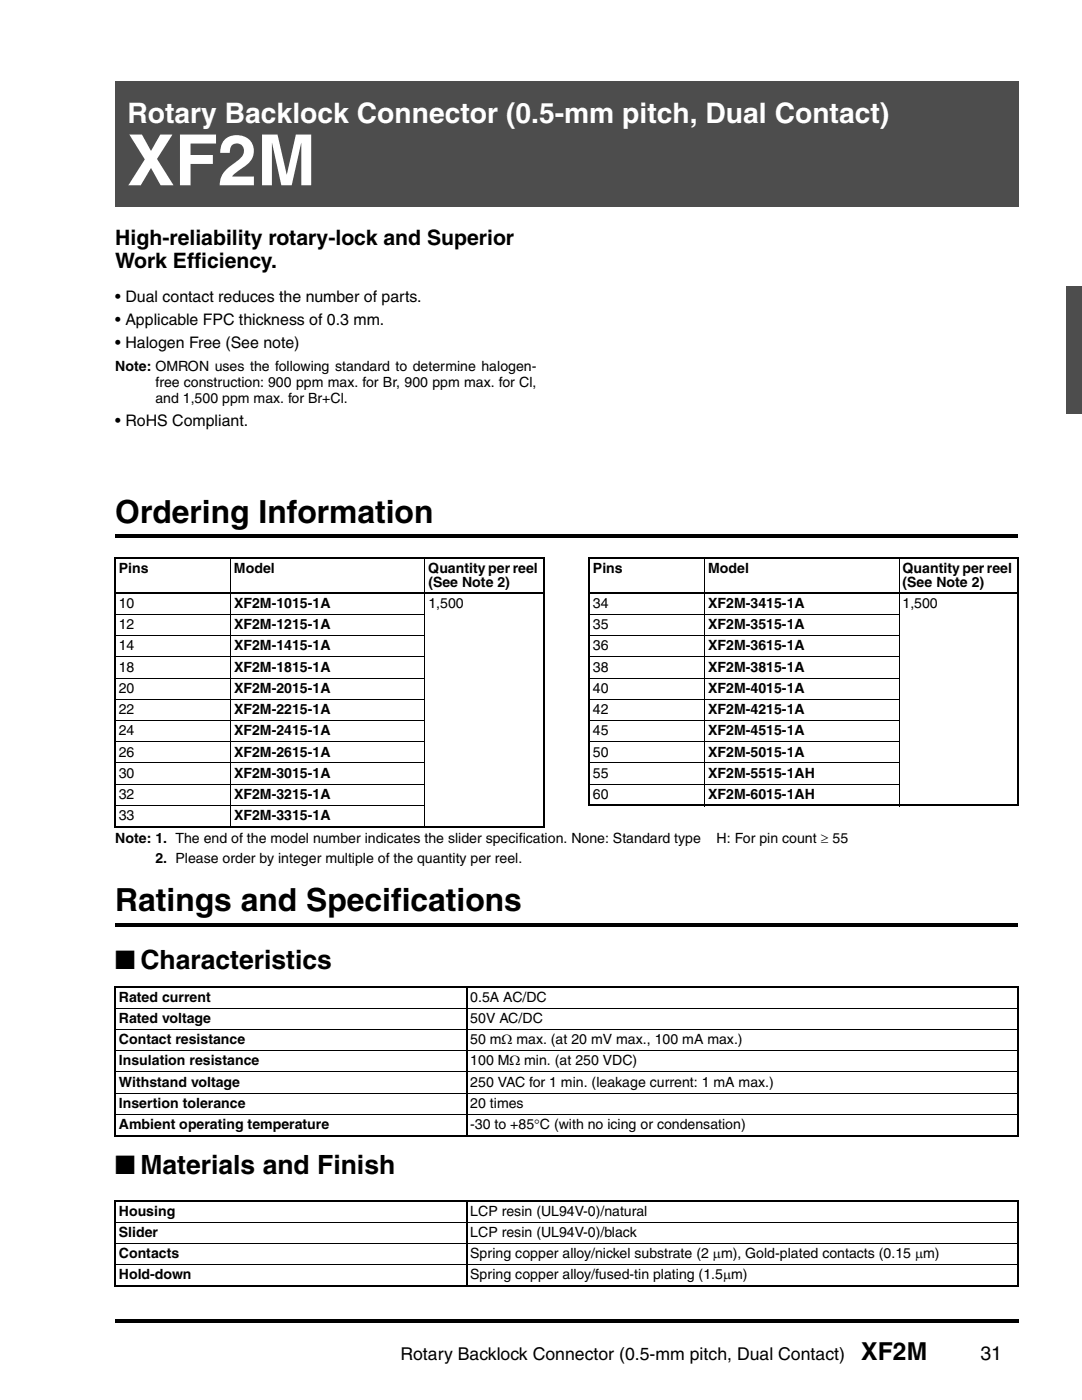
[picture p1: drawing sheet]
<svg xmlns="http://www.w3.org/2000/svg" width="216mm" height="279mm" viewBox="0 0 216 279" stroke-linecap="round" stroke-linejoin="round" font-family="sans-serif">
<defs><g id="words">
<text font-size="14.1" fill="#fff" x="25.4" y="37">XF2M</text>
<g font-size="6.3">
<text x="23" y="104.4">Ordering Information</text>
<text x="23" y="181.9">Ratings and Specifications</text>
</g>
<text font-size="5.6" fill="#fff" x="25.4" y="24.6">Rotary Backlock Connector (0.5-mm pitch, Dual Contact)</text>
<g font-size="5.3">
<text x="23" y="193.5">■ Characteristics</text>
<text x="23" y="234.4">■ Materials and Finish</text>
</g>
<text font-size="4.9" x="171.9" y="271.5">XF2M</text>
<g font-size="4.2">
<text x="23" y="49">High-reliability rotary-lock and Superior</text>
<text x="23" y="53.6">Work Efficiency.</text>
</g>
<text font-size="3.9" x="195.6" y="271.5">31</text>
<text font-size="3.5" x="79.9" y="271.5">Rotary Backlock Connector (0.5-mm pitch, Dual Contact)</text>
<g font-size="3.2">
<text x="23" y="60.3">• Dual contact reduces the number of parts.</text>
<text x="23" y="64.8">• Applicable FPC thickness of 0.3 mm.</text>
<text x="23" y="69.4">• Halogen Free (See note)</text>
<text x="23" y="84.9">• RoHS Compliant.</text>
</g>
<g font-size="2.8">
<text x="23" y="74.1">Note: OMRON uses the following standard to determine halogen-</text>
<text x="31" y="77.3">free construction: 900 ppm max. for Br, 900 ppm max. for Cl,</text>
<text x="31" y="80.5">and 1,500 ppm max. for Br+Cl.</text>
<text x="23.7" y="114.3">Pins</text>
<text x="46.7" y="114.3">Model</text>
<text x="85.5" y="114.3">Quantity per reel</text>
<text x="85.5" y="117.1">(See Note 2)</text>
<text x="118.3" y="114.3">Pins</text>
<text x="141.3" y="114.3">Model</text>
<text x="180.1" y="117.1">(See Note 2)</text>
<text x="180.1" y="114.3">Quantity per reel</text>
<text x="23.7" y="125.6">12</text>
<text x="23.7" y="121.3">10</text>
<text x="46.7" y="125.6">XF2M-1215-1A</text>
<text x="46.7" y="121.3">XF2M-1015-1A</text>
<text x="85.5" y="121.3">1,500</text>
<text x="118.3" y="125.6">35</text>
<text x="118.3" y="121.3">34</text>
<text x="141.3" y="125.6">XF2M-3515-1A</text>
<text x="141.3" y="121.3">XF2M-3415-1A</text>
<text x="180.1" y="121.3">1,500</text>
<text x="23.7" y="129.8">14</text>
<text x="46.7" y="129.8">XF2M-1415-1A</text>
<text x="118.3" y="129.8">36</text>
<text x="141.3" y="129.8">XF2M-3615-1A</text>
<text x="23.7" y="134">18</text>
<text x="46.7" y="134">XF2M-1815-1A</text>
<text x="118.3" y="134">38</text>
<text x="141.3" y="134">XF2M-3815-1A</text>
<text x="23.7" y="138.3">20</text>
<text x="23.7" y="142.5">22</text>
<text x="46.7" y="138.3">XF2M-2015-1A</text>
<text x="46.7" y="142.5">XF2M-2215-1A</text>
<text x="118.3" y="138.3">40</text>
<text x="118.3" y="142.5">42</text>
<text x="141.3" y="138.3">XF2M-4015-1A</text>
<text x="141.3" y="142.5">XF2M-4215-1A</text>
<text x="23.7" y="146.7">24</text>
<text x="46.7" y="146.7">XF2M-2415-1A</text>
<text x="118.3" y="146.7">45</text>
<text x="141.3" y="146.7">XF2M-4515-1A</text>
<text x="23.7" y="151">26</text>
<text x="23.7" y="155.2">30</text>
<text x="46.7" y="151">XF2M-2615-1A</text>
<text x="46.7" y="155.2">XF2M-3015-1A</text>
<text x="118.3" y="151">50</text>
<text x="118.3" y="155.2">55</text>
<text x="141.3" y="151">XF2M-5015-1A</text>
<text x="141.3" y="155.2">XF2M-5515-1AH</text>
<text x="23.7" y="159.4">32</text>
<text x="46.7" y="159.4">XF2M-3215-1A</text>
<text x="118.3" y="159.4">60</text>
<text x="141.3" y="159.4">XF2M-6015-1AH</text>
<text x="23.7" y="163.7">33</text>
<text x="46.7" y="163.7">XF2M-3315-1A</text>
<text x="23" y="168.3">Note: 1. The end of the model number indicates the slider specification. None: Standard type</text>
<text x="31" y="172.1">2. Please order by integer multiple of the quantity per reel.</text>
<text x="143" y="168.3">H: For pin count ≥ 55</text>
<text x="23.7" y="199.9">Rated current</text>
<text x="93.8" y="199.9">0.5A AC/DC</text>
<text x="23.7" y="204.2">Rated voltage</text>
<text x="23.7" y="208.4">Contact resistance</text>
<text x="93.8" y="204.2">50V AC/DC</text>
<text x="93.8" y="208.4">50 mΩ max. (at 20 mV max., 100 mA max.)</text>
<text x="23.7" y="212.6">Insulation resistance</text>
<text x="93.8" y="212.6">100 MΩ min. (at 250 VDC)</text>
<text x="23.7" y="216.9">Withstand voltage</text>
<text x="23.7" y="221.1">Insertion tolerance</text>
<text x="93.8" y="216.9">250 VAC for 1 min. (leakage current: 1 mA max.)</text>
<text x="93.8" y="221.1">20 times</text>
<text x="23.7" y="225.3">Ambient operating temperature</text>
<text x="93.8" y="225.3">-30 to +85°C (with no icing or condensation)</text>
<text x="23.7" y="242.6">Housing</text>
<text x="93.8" y="242.6">LCP resin (UL94V-0)/natural</text>
<text x="23.7" y="246.8">Slider</text>
<text x="23.7" y="251.1">Contacts</text>
<text x="93.8" y="246.8">LCP resin (UL94V-0)/black</text>
<text x="93.8" y="251.1">Spring copper alloy/nickel substrate (2 μm), Gold-plated contacts (0.15 μm)</text>
<text x="23.7" y="255.3">Hold-down</text>
<text x="93.8" y="255.3">Spring copper alloy/fused-tin plating (1.5μm)</text>
</g>
</g></defs>
<path d="M23 16.2h180.2v24.9h-180.2z" fill="#4d4d4d"/>
<path d="M23 263.2h180.2v.7h-180.2z" fill="#000"/>
<path d="M183.3 7.2h19.9v4.3h-19.9z" fill="#fff"/>
<path d="M212.7 57.2h3.2v25.3h-3.2z" fill="#4d4d4d"/>
<g fill="#fff">
<path d="M131.9 49.4h53.6v31.2h-53.6z"/>
<path d="M23 106.5h180.2v1h-180.2z"/>
</g>
<path d="M23 106.7h180v.7h-180z" fill="#000"/>
<path d="M23 106.5h180v1h-180z" fill="#fff"/>
<path d="M23 106.7h180v.7h-180z" fill="#000"/>
<path d="M23 184h180.2v1h-180.2z" fill="#fff"/>
<path d="M23 184.2h180v.7h-180z" fill="#000"/>
<path d="M23 184h180v1h-180z" fill="#fff"/>
<path d="M23 184.2h180v.7h-180z" fill="#000"/>
<g fill="none" stroke="#000" stroke-width=".36">
<path d="M22.8 111.4h85.9M22.8 118.4h85.9M23 111.5v53.3M108.5 111.5v53.3M117.4 111.4h85.9M117.4 118.4h85.9M117.6 111.5v49.1M203.1 111.5v49.1M22.8 165h85.9M117.4 160.8h85.9M22.8 197h180.6M23 197.2v29.2"/>
<path d="M203.2 197.2v29.2M22.8 226.6h180.6M22.8 239.7h180.6M23 239.9v16.5M203.2 239.9v16.5M22.8 256.6h180.6"/>
</g>
<g fill="none" stroke="#000" stroke-width=".2">
<path d="M46 111.2v53.9M84.8 111.2v53.9M140.6 111.2v49.7M179.4 111.2v49.7M22.8 122.6h62.1M22.8 126.9h62.1M22.8 131.1h62.1M22.8 135.3h62.1M22.8 139.6h62.1M117.4 122.6h62.1M117.4 126.9h62.1M117.4 131.1h62.1"/>
<path d="M117.4 135.3h62.1M117.4 139.6h62.1M22.8 143.8h62.1M22.8 148h62.1M22.8 152.3h62.1M22.8 156.5h62.1M117.4 143.8h62.1M117.4 148h62.1M117.4 152.3h62.1M117.4 156.5h62.1M22.8 160.7h62.1M22.8 201.2h180.6"/>
<path d="M22.8 205.5h180.6M22.8 209.7h180.6M22.8 213.9h180.6M22.8 218.2h180.6M22.8 222.4h180.6M22.8 243.9h180.6M22.8 248.1h180.6M22.8 252.4h180.6"/>
</g>
<path d="M93.1 196.8v30M93.1 239.5v17.3" fill="none" stroke="#000" stroke-width=".21"/>
<use href="#words"/>
</svg>
